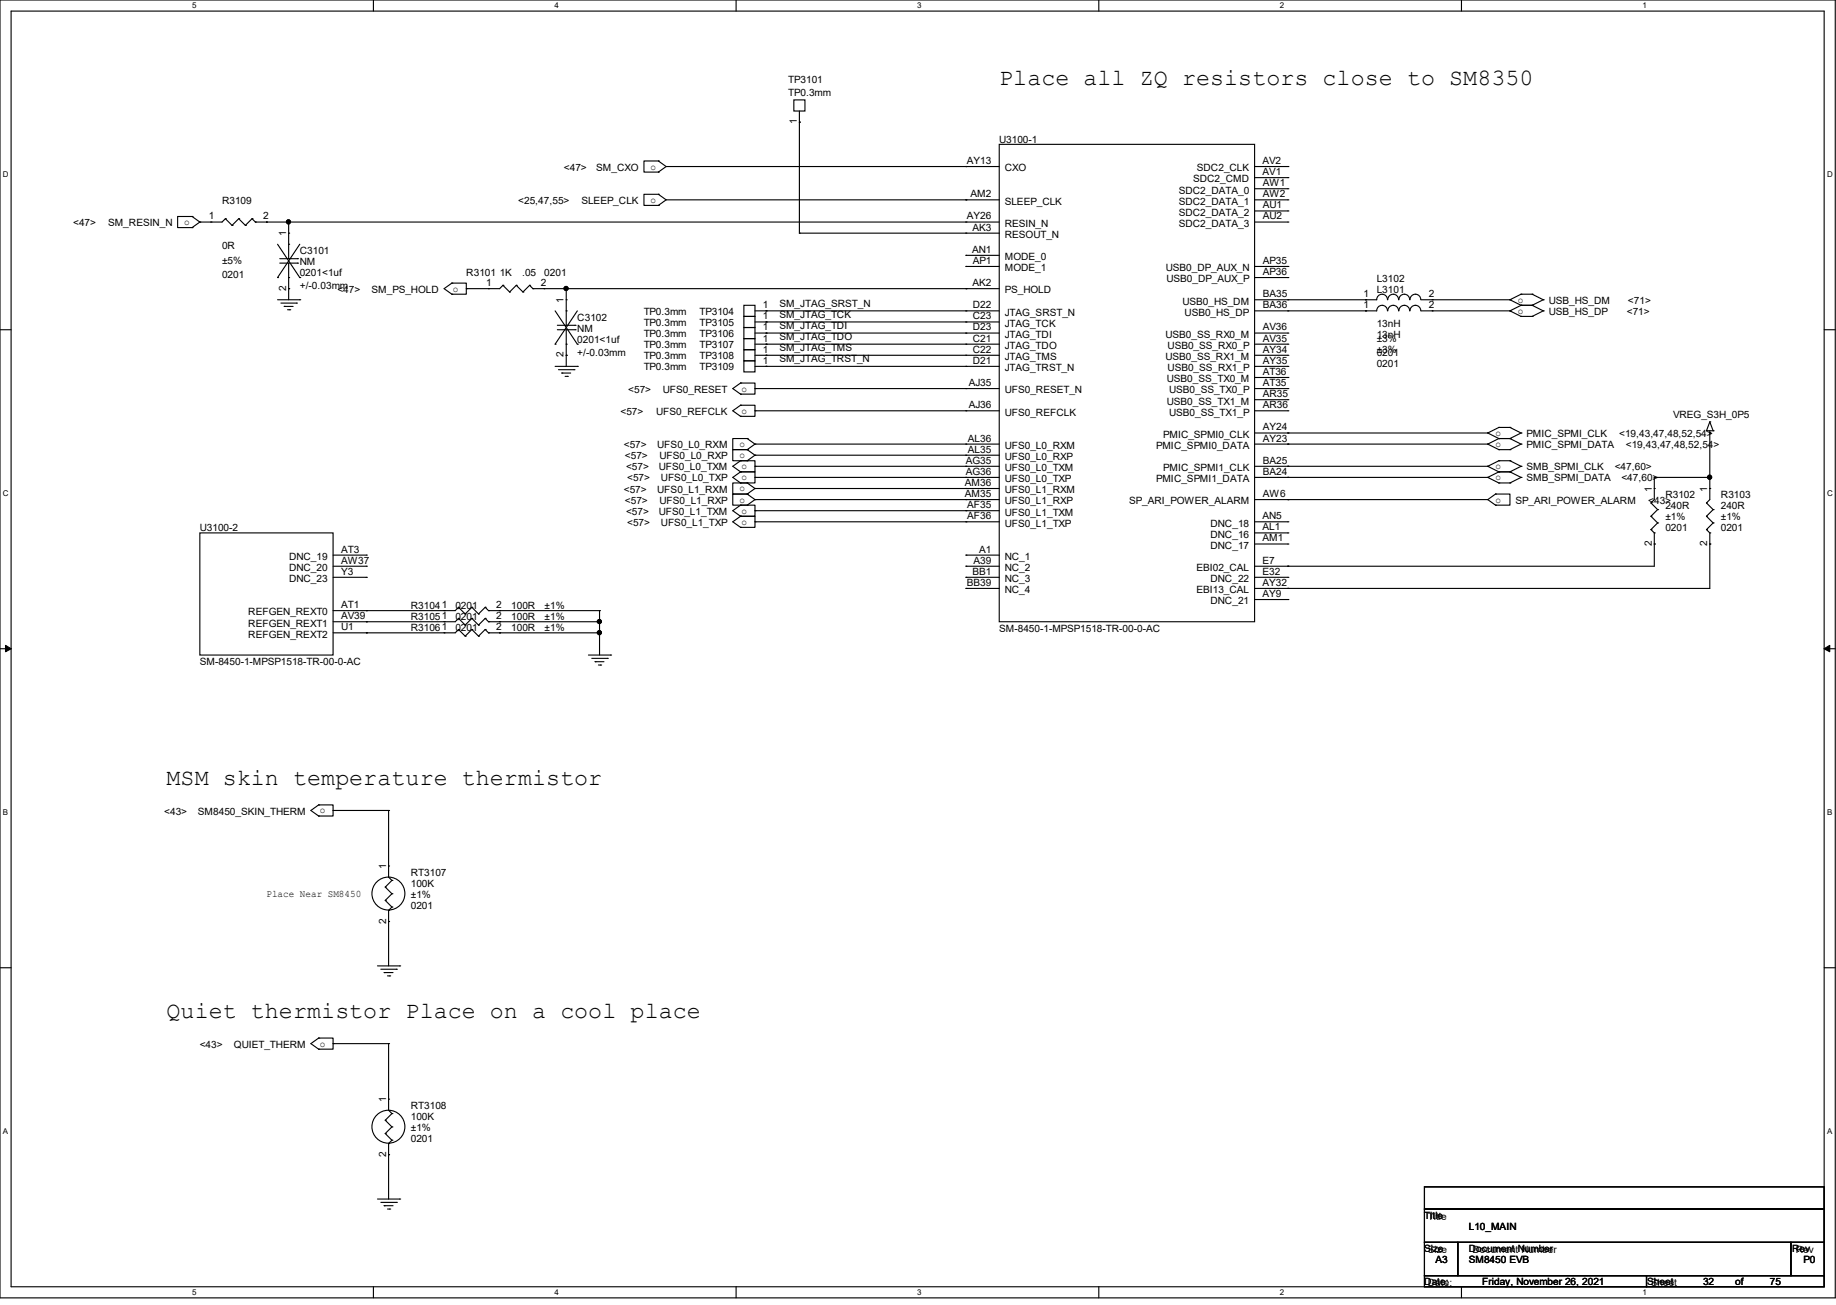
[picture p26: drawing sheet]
<svg xmlns="http://www.w3.org/2000/svg" width="210mm" height="149mm" viewBox="0 0 210 149" stroke-linecap="round" stroke-linejoin="round" font-family="sans-serif">
<defs><g id="words">
<g font-size="2.7">
<text x="114.3" y="9.8">Place all ZQ resistors close to SM8350</text>
<text x="19" y="89.8">MSM skin temperature thermistor</text>
<text x="19" y="116.5">Quiet thermistor Place on a cool place</text>
</g>
<g font-size="1.1">
<text x="90.2" y="9.5">TP3101</text>
<text x="90.2" y="11">TP0.3mm</text>
<text x="91.1" y="14.2" transform="rotate(-90 91.1 14.2)">1</text>
<text x="114.3" y="16.3">U3100-1</text>
<text x="25.4" y="23.3">R3109</text>
<text x="59.3" y="23.3">&lt;25,47,55&gt;</text>
<text x="64.5" y="19.5">&lt;47&gt;</text>
<text x="66.5" y="23.3">SLEEP_CLK</text>
<text x="68.2" y="19.5">SM_CXO</text>
<text x="74.4" y="19.4">o</text>
<text x="74.4" y="23.2">o</text>
<text x="110.6" y="18.8">AY13</text>
<text x="111" y="22.6">AM2</text>
<text x="114.9" y="19.6">CXO</text>
<text x="114.9" y="23.4">SLEEP_CLK</text>
<text x="134.8" y="22.1">SDC2_DATA_0</text>
<text x="134.8" y="23.4">SDC2_DATA_1</text>
<text x="136.5" y="20.9">SDC2_CMD</text>
<text x="136.9" y="19.6">SDC2_CLK</text>
<text x="144.4" y="18.8">AV2</text>
<text x="144.4" y="20">AV1</text>
<text x="144.4" y="21.3">AW1</text>
<text x="144.4" y="22.6">AW2</text>
<text x="144.4" y="23.8">AU1</text>
<text x="8.4" y="25.9">&lt;47&gt;</text>
<text x="12.4" y="25.9">SM_RESIN_N</text>
<text x="21.1" y="25.7">o</text>
<text x="23.9" y="25.1">1</text>
<text x="25.4" y="28.5">0R</text>
<text x="30.1" y="25.1">2</text>
<text x="32.7" y="27.1" transform="rotate(-90 32.7 27.1)">1</text>
<text x="34.3" y="29">C3101</text>
<text x="110.6" y="25.1">AY26</text>
<text x="111.2" y="28.9">AN1</text>
<text x="111.2" y="26.4">AK3</text>
<text x="114.9" y="26">RESIN_N</text>
<text x="114.9" y="27.2">RESOUT_N</text>
<text x="114.9" y="29.8">MODE_0</text>
<text x="134.8" y="24.7">SDC2_DATA_2</text>
<text x="134.8" y="26">SDC2_DATA_3</text>
<text x="144.4" y="25.1">AU2</text>
<text x="25.4" y="30.2">±5%</text>
<text x="25.4" y="31.8">0201</text>
<text x="32.7" y="33.3" transform="rotate(-90 32.7 33.3)">2</text>
<text x="34.3" y="30.3">NM</text>
<text x="34.3" y="31.6">0201&lt;1uf</text>
<text x="34.3" y="33.1">+/-0.03mm</text>
<text x="38.6" y="33.5">&lt;47&gt;</text>
<text x="42.5" y="33.5">SM_PS_HOLD</text>
<text x="51.8" y="33.4">o</text>
<text x="53.3" y="31.6">R3101 1K</text>
<text x="55.6" y="32.7">1</text>
<text x="59.7" y="31.6">.05</text>
<text x="61.8" y="32.7">2</text>
<text x="62.3" y="31.6">0201</text>
<text x="64.5" y="34.7" transform="rotate(-90 64.5 34.7)">1</text>
<text x="87.2" y="35.3">1</text>
<text x="89.2" y="35.1">SM_JTAG_SRST_N</text>
<text x="111.2" y="32.7">AK2</text>
<text x="111.3" y="30.2">AP1</text>
<text x="111.3" y="35.3">D22</text>
<text x="114.9" y="31">MODE_1</text>
<text x="114.9" y="33.6">PS_HOLD</text>
<text x="133.3" y="31">USB0_DP_AUX_N</text>
<text x="133.4" y="32.3">USB0_DP_AUX_P</text>
<text x="135.3" y="34.8">USB0_HS_DM</text>
<text x="144.4" y="35.3">BA36</text>
<text x="144.4" y="34">BA35</text>
<text x="144.4" y="31.5">AP36</text>
<text x="144.4" y="30.2">AP35</text>
<text x="156" y="34">1</text>
<text x="156" y="35.3">1</text>
<text x="157.5" y="32.2">L3102</text>
<text x="157.5" y="33.5">L3101</text>
<text x="163.4" y="34">2</text>
<text x="163.4" y="35.3">2</text>
<text x="173.6" y="34.6">o</text>
<text x="173.6" y="35.9">o</text>
<text x="177.2" y="34.8">USB_HS_DM</text>
<text x="186.2" y="34.8">&lt;71&gt;</text>
<text x="64.5" y="40.9" transform="rotate(-90 64.5 40.9)">2</text>
<text x="66" y="36.7">C3102</text>
<text x="66" y="37.9">NM</text>
<text x="66" y="39.2">0201&lt;1uf</text>
<text x="66" y="40.7">+/-0.03mm</text>
<text x="73.6" y="37.3">TP0.3mm</text>
<text x="73.6" y="36">TP0.3mm</text>
<text x="73.6" y="41.1">TP0.3mm</text>
<text x="73.6" y="38.6">TP0.3mm</text>
<text x="73.6" y="39.8">TP0.3mm</text>
<text x="80" y="37.3">TP3105</text>
<text x="80" y="36">TP3104</text>
<text x="80" y="41.1">TP3108</text>
<text x="80" y="38.6">TP3106</text>
<text x="80" y="39.8">TP3107</text>
<text x="87.2" y="36.5">1</text>
<text x="87.2" y="41.6">1</text>
<text x="87.2" y="40.3">1</text>
<text x="87.2" y="37.8">1</text>
<text x="87.2" y="39.1">1</text>
<text x="89.2" y="36.4">SM_JTAG_TCK</text>
<text x="89.2" y="37.6">SM_JTAG_TDI</text>
<text x="89.2" y="38.9">SM_JTAG_TDO</text>
<text x="89.2" y="40.2">SM_JTAG_TMS</text>
<text x="89.2" y="41.4">SM_JTAG_TRST_N</text>
<text x="111.3" y="36.5">C23</text>
<text x="111.3" y="37.8">D23</text>
<text x="111.3" y="39.1">C21</text>
<text x="111.3" y="40.3">C22</text>
<text x="111.3" y="41.6">D21</text>
<text x="114.9" y="36.1">JTAG_SRST_N</text>
<text x="114.9" y="37.4">JTAG_TCK</text>
<text x="114.9" y="38.7">JTAG_TDI</text>
<text x="114.9" y="39.9">JTAG_TDO</text>
<text x="114.9" y="41.2">JTAG_TMS</text>
<text x="133.3" y="38.7">USB0_SS_RX0_M</text>
<text x="133.3" y="41.2">USB0_SS_RX1_M</text>
<text x="133.6" y="39.9">USB0_SS_RX0_P</text>
<text x="135.5" y="36.1">USB0_HS_DP</text>
<text x="144.4" y="39.1">AV35</text>
<text x="144.4" y="41.6">AY35</text>
<text x="144.4" y="37.8">AV36</text>
<text x="144.4" y="40.3">AY34</text>
<text x="157.5" y="37.4">13nH</text>
<text x="157.5" y="39.1">±3%</text>
<text x="157.5" y="40.7">0201</text>
<text x="157.5" y="38.7">13nH</text>
<text x="157.5" y="40.4">±3%</text>
<text x="177.2" y="36">USB_HS_DP</text>
<text x="186.1" y="36">&lt;71&gt;</text>
<text x="71" y="47.5">&lt;57&gt;</text>
<text x="71.9" y="44.9">&lt;57&gt;</text>
<text x="73.6" y="42.4">TP0.3mm</text>
<text x="75.1" y="47.5">UFS0_REFCLK</text>
<text x="75.8" y="44.9">UFS0_RESET</text>
<text x="80" y="42.4">TP3109</text>
<text x="84.8" y="44.8">o</text>
<text x="84.8" y="47.3">o</text>
<text x="110.8" y="44.2">AJ35</text>
<text x="110.8" y="46.7">AJ36</text>
<text x="114.9" y="42.5">JTAG_TRST_N</text>
<text x="114.9" y="45">UFS0_RESET_N</text>
<text x="114.9" y="47.5">UFS0_REFCLK</text>
<text x="133.5" y="43.7">USB0_SS_TX0_M</text>
<text x="133.5" y="46.3">USB0_SS_TX1_M</text>
<text x="133.6" y="42.5">USB0_SS_RX1_P</text>
<text x="133.7" y="45">USB0_SS_TX0_P</text>
<text x="133.7" y="47.5">USB0_SS_TX1_P</text>
<text x="144.4" y="44.2">AT35</text>
<text x="144.4" y="46.7">AR36</text>
<text x="144.4" y="42.9">AT36</text>
<text x="144.4" y="45.4">AR35</text>
<text x="157.5" y="42">0201</text>
<text x="191.4" y="47.8">VREG_S3H_0P5</text>
<text x="71.4" y="51.3">&lt;57&gt;</text>
<text x="71.5" y="52.5">&lt;57&gt;</text>
<text x="71.6" y="53.8">&lt;57&gt;</text>
<text x="75.2" y="51.3">UFS0_L0_RXM</text>
<text x="75.4" y="53.8">UFS0_L0_TXM</text>
<text x="75.4" y="52.5">UFS0_L0_RXP</text>
<text x="84.6" y="51.1">o</text>
<text x="84.6" y="52.4">o</text>
<text x="84.8" y="53.7">o</text>
<text x="110.5" y="53">AG35</text>
<text x="110.7" y="50.5">AL36</text>
<text x="110.7" y="51.8">AL35</text>
<text x="114.9" y="51.4">UFS0_L0_RXM</text>
<text x="114.9" y="52.6">UFS0_L0_RXP</text>
<text x="114.9" y="53.9">UFS0_L0_TXM</text>
<text x="132.2" y="51.4">PMIC_SPMI0_DATA</text>
<text x="133.1" y="50.1">PMIC_SPMI0_CLK</text>
<text x="133.1" y="53.9">PMIC_SPMI1_CLK</text>
<text x="144.4" y="49.2">AY24</text>
<text x="144.4" y="53">BA25</text>
<text x="144.4" y="50.5">AY23</text>
<text x="171.1" y="53.7">o</text>
<text x="171.1" y="49.9">o</text>
<text x="171.1" y="51.1">o</text>
<text x="174.6" y="50">PMIC_SPMI_CLK</text>
<text x="174.6" y="53.8">SMB_SPMI_CLK</text>
<text x="174.6" y="51.3">PMIC_SPMI_DATA</text>
<text x="184.7" y="53.8">&lt;47,60&gt;</text>
<text x="185.2" y="50">&lt;19,43,47,48,52,54&gt;</text>
<text x="186" y="51.3">&lt;19,43,47,48,52,54&gt;</text>
<text x="71.4" y="56.3">&lt;57&gt;</text>
<text x="71.5" y="57.6">&lt;57&gt;</text>
<text x="71.6" y="58.9">&lt;57&gt;</text>
<text x="71.7" y="55.1">&lt;57&gt;</text>
<text x="75.2" y="56.3">UFS0_L1_RXM</text>
<text x="75.4" y="58.9">UFS0_L1_TXM</text>
<text x="75.4" y="57.6">UFS0_L1_RXP</text>
<text x="75.6" y="55.1">UFS0_L0_TXP</text>
<text x="84.6" y="56.2">o</text>
<text x="84.6" y="57.5">o</text>
<text x="84.8" y="55">o</text>
<text x="84.8" y="58.8">o</text>
<text x="110.4" y="55.6">AM36</text>
<text x="110.4" y="56.9">AM35</text>
<text x="110.5" y="54.3">AG36</text>
<text x="110.6" y="58.1">AF35</text>
<text x="110.6" y="59.4">AF36</text>
<text x="114.9" y="55.2">UFS0_L0_TXP</text>
<text x="114.9" y="56.4">UFS0_L1_RXM</text>
<text x="114.9" y="57.7">UFS0_L1_RXP</text>
<text x="114.9" y="59">UFS0_L1_TXM</text>
<text x="129.2" y="57.7">SP_ARI_POWER_ALARM</text>
<text x="132.2" y="55.2">PMIC_SPMI1_DATA</text>
<text x="144.4" y="59.4">AN5</text>
<text x="144.4" y="54.3">BA24</text>
<text x="144.5" y="56.9">AW6</text>
<text x="171.1" y="55">o</text>
<text x="171.1" y="57.5">o</text>
<text x="173.4" y="57.6">SP_ARI_POWER_ALARM</text>
<text x="174.6" y="55.1">SMB_SPMI_DATA</text>
<text x="185.5" y="55.1">&lt;47,60&gt;</text>
<text x="188.5" y="57.6">&lt;43&gt;</text>
<text x="188.9" y="56.3" transform="rotate(-90 188.9 56.3)">1</text>
<text x="190.5" y="57">R3102</text>
<text x="190.5" y="58.3">240R</text>
<text x="190.5" y="59.5">±1%</text>
<text x="195.3" y="56.3" transform="rotate(-90 195.3 56.3)">1</text>
<text x="196.8" y="57">R3103</text>
<text x="196.8" y="58.3">240R</text>
<text x="196.8" y="59.5">±1%</text>
<text x="22.9" y="60.8">U3100-2</text>
<text x="33.1" y="64.1">DNC_19</text>
<text x="33.1" y="65.3">DNC_20</text>
<text x="39" y="63.2">AT3</text>
<text x="39" y="64.5">AW37</text>
<text x="39" y="65.7">Y3</text>
<text x="71.7" y="60.2">&lt;57&gt;</text>
<text x="75.6" y="60.2">UFS0_L1_TXP</text>
<text x="84.8" y="60">o</text>
<text x="111.2" y="65.7">BB1</text>
<text x="111.4" y="64.5">A39</text>
<text x="112" y="63.2">A1</text>
<text x="114.9" y="60.2">UFS0_L1_TXP</text>
<text x="114.9" y="64.1">NC_1</text>
<text x="114.9" y="65.3">NC_2</text>
<text x="136.9" y="65.3">EBI02_CAL</text>
<text x="138.5" y="60.2">DNC_18</text>
<text x="138.5" y="61.5">DNC_16</text>
<text x="138.5" y="62.8">DNC_17</text>
<text x="144.4" y="60.7">AL1</text>
<text x="144.4" y="61.9">AM1</text>
<text x="144.4" y="65.7">E32</text>
<text x="144.4" y="64.5">E7</text>
<text x="188.9" y="62.5" transform="rotate(-90 188.9 62.5)">2</text>
<text x="190.5" y="60.8">0201</text>
<text x="195.3" y="62.5" transform="rotate(-90 195.3 62.5)">2</text>
<text x="196.8" y="60.8">0201</text>
<text x="28.4" y="70.4">REFGEN_REXT0</text>
<text x="28.4" y="71.7">REFGEN_REXT1</text>
<text x="33.1" y="66.6">DNC_23</text>
<text x="39" y="69.6">AT1</text>
<text x="39" y="70.8">AV39</text>
<text x="47" y="71">R31051</text>
<text x="47" y="69.7">R31041</text>
<text x="52.1" y="71">0201</text>
<text x="52.1" y="69.7">0201</text>
<text x="56.8" y="70.8">2</text>
<text x="56.8" y="69.6">2</text>
<text x="58.5" y="71">100R</text>
<text x="58.5" y="69.7">100R</text>
<text x="62.3" y="71">±1%</text>
<text x="62.3" y="69.7">±1%</text>
<text x="110.6" y="67">BB39</text>
<text x="114.9" y="66.6">NC_3</text>
<text x="114.9" y="67.9">NC_4</text>
<text x="136.9" y="67.9">EBI13_CAL</text>
<text x="138.5" y="66.6">DNC_22</text>
<text x="138.5" y="69.1">DNC_21</text>
<text x="144.4" y="68.3">AY9</text>
<text x="144.4" y="67">AY32</text>
<text x="22.9" y="76.1">SM-8450-1-MPSP1518-TR-00-0-AC</text>
<text x="28.4" y="72.9">REFGEN_REXT2</text>
<text x="39" y="72.1">U1</text>
<text x="47" y="72.2">R31061</text>
<text x="52.1" y="72.2">0201</text>
<text x="56.8" y="72.1">2</text>
<text x="58.5" y="72.2">100R</text>
<text x="62.3" y="72.2">±1%</text>
<text x="114.3" y="72.3">SM-8450-1-MPSP1518-TR-00-0-AC</text>
<text x="18.8" y="93.2">&lt;43&gt;</text>
<text x="22.6" y="93.2">SM8450_SKIN_THERM</text>
<text x="36.6" y="93.1">o</text>
<text x="44.2" y="99.4" transform="rotate(-90 44.2 99.4)">1</text>
<text x="47" y="100.2">RT3107</text>
<text x="47" y="101.4">100K</text>
<text x="30.5" y="102.6">Place Near SM8450</text>
<text x="44.2" y="105.7" transform="rotate(-90 44.2 105.7)">2</text>
<text x="47" y="102.7">±1%</text>
<text x="47" y="104">0201</text>
<text x="22.8" y="119.8">&lt;43&gt;</text>
<text x="26.8" y="119.8">QUIET_THERM</text>
<text x="36.6" y="119.7">o</text>
<text x="44.2" y="126.1" transform="rotate(-90 44.2 126.1)">1</text>
<text x="47" y="126.8">RT3108</text>
<text x="47" y="128.1">100K</text>
<text x="47" y="129.4">±1%</text>
<text x="47" y="130.6">0201</text>
<text x="44.2" y="132.3" transform="rotate(-90 44.2 132.3)">2</text>
<text x="162.9" y="139.4">Title</text>
<text x="162.9" y="143.2">Size</text>
<text x="163.3" y="139.5">Title</text>
<text x="163.3" y="143.3">Size</text>
<text x="168" y="143.2">Document Number</text>
<text x="168" y="140.7">L10_MAIN</text>
<text x="168.4" y="143.3">Document Number</text>
<text x="205" y="143.2">Rev</text>
<text x="205.4" y="143.3">Rev</text>
<text x="162.9" y="147">Date:</text>
<text x="163.3" y="147.1">Date:</text>
<text x="164.2" y="144.5">A3</text>
<text x="168" y="144.5">SM8450 EVB</text>
<text x="169.5" y="147">Friday, November 26, 2021</text>
<text x="188.4" y="147">Sheet</text>
<text x="188.8" y="147.1">Sheet</text>
<text x="194.8" y="147">32</text>
<text x="198.5" y="147">of</text>
<text x="202.5" y="147">75</text>
<text x="206.3" y="144.5">P0</text>
</g>
<g font-size=".9">
<text x="22" y=".9">5</text>
<text x="63.4" y=".9">4</text>
<text x="104.9" y=".9">3</text>
<text x="146.4" y=".9">2</text>
<text x="187.9" y=".9">1</text>
<text x=".3" y="20.3">D</text>
<text x="209" y="20.3">D</text>
<text x=".3" y="56.7">C</text>
<text x="209" y="56.7">C</text>
<text x=".3" y="93.2">B</text>
<text x="209" y="93.2">B</text>
<text x=".3" y="129.7">A</text>
<text x="209" y="129.7">A</text>
<text x="22" y="148.1">5</text>
<text x="63.4" y="148.1">4</text>
<text x="104.9" y="148.1">3</text>
<text x="146.4" y="148.1">2</text>
<text x="187.9" y="148.1">1</text>
</g>
</g></defs>
<path d="M0 0h209.9v148.5h-209.9zM1.3 1.3h207.4v145.9h-207.4z" fill="none" stroke="#000" stroke-width=".13"/>
<g fill="#fff">
<path d="M22 .1h.5v1h-.5z"/>
<path d="M22 147.3h.5v1h-.5z"/>
</g>
<path d="M42.7 0v1.3M42.7 147.2v1.3" fill="none" stroke="#000" stroke-width=".13"/>
<g fill="#fff">
<path d="M63.4 .1h.5v1h-.5z"/>
<path d="M63.4 147.3h.5v1h-.5z"/>
</g>
<path d="M84.2 0v1.3M84.2 147.2v1.3" fill="none" stroke="#000" stroke-width=".13"/>
<g fill="#fff">
<path d="M104.9 .1h.5v1h-.5z"/>
<path d="M104.9 147.3h.5v1h-.5z"/>
</g>
<path d="M125.7 0v1.3M125.7 147.2v1.3" fill="none" stroke="#000" stroke-width=".13"/>
<g fill="#fff">
<path d="M146.4 .1h.5v1h-.5z"/>
<path d="M146.4 147.3h.5v1h-.5z"/>
</g>
<path d="M167.2 0v1.3M167.2 147.2v1.3" fill="none" stroke="#000" stroke-width=".13"/>
<g fill="#fff">
<path d="M187.9 .1h.5v1h-.5z"/>
<path d="M187.9 147.3h.5v1h-.5z"/>
<path d="M.3 19.5h.7v1h-.7z"/>
<path d="M209 19.5h.6v1h-.6z"/>
<path d="M.3 55.9h.7v1h-.7z"/>
<path d="M209 55.9h.6v1h-.6z"/>
</g>
<path d="M0 37.7h1.3M208.7 37.7h1.2" fill="none" stroke="#000" stroke-width=".13"/>
<g fill="#fff">
<path d="M.3 92.4h.6v1h-.6z"/>
<path d="M209 92.4h.6v1h-.6z"/>
</g>
<path d="M0 74.2h1.3M208.7 74.2h1.2" fill="none" stroke="#000" stroke-width=".13"/>
<path d="M.6 73.8l.7 .4-.7 .3zM208.7 74.2l.6-.4v.7z" fill="#000" stroke="#000" stroke-width=".13"/>
<g fill="#fff">
<path d="M.3 128.9h.6v1h-.6z"/>
<path d="M209 128.9h.6v1h-.6z"/>
</g>
<g fill="none" stroke="#000" stroke-width=".13">
<path d="M75.3 18.4h.1M75.3 19.7h.1M75.3 18.4h-1.6v1.3h1.6M75.3 18.4l.9 .6M76.2 19l-.9 .7M76.2 19h38.1M90.8 11.4h1.3v1.3h-1.3zM91.4 14h.1M91.4 12.7v14M110.5 19h.1M114.3 16.5h29.2v54.6h-29.2zM143.5 19h3.8"/>
<path d="M147.3 19h.1M22 24.8h.1M22 26h.1M22 24.8h-1.7v1.2h1.7M22 24.8l.9 .6M22.9 25.4h.1M22.9 25.4l-.9 .6M24.1 25.4h.1M25.8 25l-.4 .4h-2.5M25.8 25h.1M25.8 25l.7 .8M26.5 25.8h.1"/>
<path d="M27.3 25l-.8 .8M27.3 25h.1M27.3 25l.8 .8M28.1 25.8h.1M28.8 25l-.7 .8M28.8 25h.1M28.8 25l.4 .4M29.2 25.4h.1M29.2 25.4h85.1M30.5 25.4h.1M31.8 34.3h2.5M31.8 31.7h.1"/>
<path d="M31.8 27.9l2.5 3.8M32 29.6h2M32 30.1h2M32.1 34.7h1.8M32.5 35.1h1M32.5 35.1h.1M32.9 35.4h.2M33 27.9h.1M33 31.7h.1M33 26.7h.1M33 33h.1M33 30.1v4.2"/>
<path d="M33 25.4h.1M33 25.4v4.2M33.1 35.4h.1M33.9 34.7h.1M34 29.6h.1M34 30.1h.1M34.3 34.3h.1M34.3 31.7h.1M34.3 27.9l-2.5 3.8M51.7 32.4l-.9 .6 .9 .7M51.7 32.4h.1M51.7 33.7h.1"/>
<path d="M51.7 32.4h1.6v1.3h-1.6M53.3 33h.1M55.9 33h.1M57.5 32.6l-.4 .4h-3.8M57.5 32.6h.1M57.5 32.6l.8 .8M58.3 33.4h.1M59.1 32.6h.1M59.1 32.6l.7 .8M59.1 32.6l-.8 .8M59.8 33.4h.1M60.6 32.6l-.8 .8"/>
<path d="M60.6 32.6h.1M60.6 32.6l.4 .4M61 33h.1M61 33h53.3M62.2 33h.1M63.5 39.4h.1M63.5 35.6l2.5 3.8M63.8 37.2h2M63.8 37.7h2M64.8 35.6h.1M64.8 39.4h.1M64.8 34.3h.1"/>
<path d="M64.8 33h.1M64.8 33v4.2M64.8 37.7v4.2M65.8 37.2h.1M65.8 37.7h.1M66 39.4h.1M66 35.6l-2.5 3.8M75.3 22.2h.1M75.3 23.5h.1M75.3 22.2h-1.6v1.3h1.6M75.3 22.2l.9 .7M76.2 22.9l-.9 .6"/>
<path d="M76.2 22.9h38.1M85.1 36.2h1.3v1.3h-1.3zM85.1 34.9h1.3v1.3h-1.3zM85.1 37.5h1.3v1.2h-1.3zM85.1 38.7h1.3v1.3h-1.3zM86.4 36.8h27.9M86.4 35.6h27.9M86.4 38.1h27.9M86.4 39.4h27.9M87.6 36.8h.1M87.6 35.6h.1M87.6 38.1h.1"/>
<path d="M87.6 39.4h.1M91.4 26.7h.1M91.4 26.7h22.9M110.5 29.2h3.8M110.5 30.5h3.8M110.5 22.9h.1M110.5 25.4h.1M110.5 26.7h.1M110.5 29.2h.1M110.5 30.5h.1M110.5 33h.1M110.5 35.6h.1"/>
<path d="M110.5 36.8h.1M110.5 38.1h.1M110.5 39.4h.1M143.5 22.9h3.8M143.5 25.4h3.8M143.5 30.5h3.8M143.5 38.1h3.8M143.5 39.4h3.8M143.5 20.3h3.8M143.5 21.6h3.8M143.5 24.1h3.8M143.5 31.7h3.8"/>
<path d="M147.3 20.3h.1M147.3 21.6h.1M147.3 22.9h.1M147.3 24.1h.1M147.3 25.4h.1M147.3 30.5h.1M147.3 31.7h.1M147.3 34.3h.1M147.3 35.6h.1M147.3 38.1h.1M147.3 39.4h.1M156.2 34.3h.1"/>
<path d="M156.2 35.6h.1M158.7 34.3a.61 .61 0 0 0-.6-.6 .61 .61 0 0 0-.6 .6h-14M158.7 35.6a.61 .61 0 0 0-.6-.7 .61 .61 0 0 0-.6 .7h-14M160 34.3a.61 .61 0 0 0-.6-.6 .61 .61 0 0 0-.6 .6M160 35.6a.61 .61 0 0 0-.6-.7 .61 .61 0 0 0-.6 .7M161.2 34.3a.61 .61 0 0 0-.6-.6 .61 .61 0 0 0-.6 .6M161.2 35.6a.61 .61 0 0 0-.6-.7 .61 .61 0 0 0-.6 .7M162.5 34.3a.61 .61 0 0 0-.6-.6 .61 .61 0 0 0-.6 .6M162.5 35.6a.61 .61 0 0 0-.6-.7 .61 .61 0 0 0-.6 .7M162.6 34.3h10.1M162.6 35.6h10.1M163.8 34.3h.1"/>
<path d="M163.8 35.6h.1M172.7 35.6h.1M172.7 35.6l1.3 .6M172.7 34.3h.1M172.7 34.3l1.3 .6M174 36.2h1.3M174 34.9l-1.3 .7M174 36.2h.1M174 34.9h1.3M174 33.7l-1.3 .6M174 33.7h.1M174 34.9h.1"/>
<path d="M174 33.7h1.3M175.3 36.2h.1M175.3 34.9l1.2 .7M175.3 33.7h.1M175.3 34.9h.1M175.3 33.7l1.2 .6M176.5 35.6h.1M176.5 35.6l-1.2 .6M176.5 34.3h.1M176.5 34.3l-1.2 .6M63.5 41.9h2.5M63.9 42.3h1.8"/>
<path d="M64.3 42.7h1M64.3 42.7h.1M64.6 43.1h.3M64.8 40.6h.1M64.9 43.1h.1M65.7 42.3h.1M66 41.9h.1M84.7 52.7h.1M84.7 54h.1M84.7 52.7h1.7v1.3h-1.7M84.7 55.2h.1M84.7 54h1.7v1.2h-1.7"/>
<path d="M84.7 52.7l-.9 .6 .9 .7M84.7 54l-.9 .6 .9 .6M84.7 43.8h.1M84.7 45.1h.1M84.7 43.8h1.7v1.3h-1.7M84.7 46.4h.1M84.7 47.6h.1M84.7 46.4h1.7v1.2h-1.7M84.7 57.8h.1M84.7 59.1h.1M84.7 57.8h1.7v1.3h-1.7M84.7 59.1h1.7v1.2h-1.7"/>
<path d="M84.7 43.8l-.9 .6 .9 .7M84.7 46.4l-.9 .6 .9 .6M84.7 57.8l-.9 .6 .9 .7M84.7 59.1l-.9 .6 .9 .6M85.1 41.3h1.3v1.2h-1.3zM85.1 40h1.3v1.3h-1.3zM85.5 50.2h.1M85.5 51.4h.1M85.5 50.2h-1.7v1.2h1.7M85.5 52.7h.1M85.5 51.4h-1.7v1.3h1.7M85.5 50.2l.9 .6"/>
<path d="M85.5 51.4l.9 .7M85.5 55.2h.1M85.5 56.5h.1M85.5 55.2h-1.7v1.3h1.7M85.5 57.8h.1M85.5 56.5h-1.7v1.3h1.7M85.5 55.2l.9 .7M85.5 56.5l.9 .6M86.4 50.8l-.9 .6M86.4 52.1l-.9 .6M86.4 41.9h27.9M86.4 44.4h.1"/>
<path d="M86.4 47h.1M86.4 55.9h.1M86.4 57.1h.1M86.4 58.4h.1M86.4 59.7h.1M86.4 50.8h.1M86.4 52.1h.1M86.4 53.3h.1M86.4 54.6h.1M86.4 55.9l-.9 .6M86.4 57.1l-.9 .7M86.4 40.6h27.9"/>
<path d="M86.4 44.4h27.9M86.4 47h27.9M86.4 50.8h27.9M86.4 52.1h27.9M86.4 53.3h27.9M86.4 54.6h27.9M86.4 55.9h27.9M86.4 57.1h27.9M86.4 58.4h27.9M86.4 59.7h27.9M87.6 41.9h.1M87.6 40.6h.1"/>
<path d="M110.5 40.6h.1M110.5 41.9h.1M110.5 44.4h.1M110.5 47h.1M110.5 50.8h.1M110.5 52.1h.1M110.5 53.3h.1M110.5 54.6h.1M110.5 55.9h.1M110.5 57.1h.1M110.5 58.4h.1M110.5 59.7h.1"/>
<path d="M143.5 41.9h3.8M143.5 40.6h3.8M143.5 44.4h3.8M143.5 47h3.8M143.5 50.8h26.7M143.5 53.3h26.7M143.5 54.6h26.7M143.5 57.1h26.7M143.5 59.7h3.8M143.5 43.2h3.8M143.5 45.7h3.8M143.5 49.5h26.7"/>
<path d="M147.3 40.6h.1M147.3 41.9h.1M147.3 43.2h.1M147.3 44.4h.1M147.3 45.7h.1M147.3 47h.1M147.3 49.5h.1M147.3 50.8h.1M147.3 53.3h.1M147.3 54.6h.1M147.3 57.1h.1M147.3 59.7h.1"/>
<path d="M170.2 49.5h.1M170.2 53.3h.1M170.2 54.6h.1M170.2 49.5l1.2 .7M170.2 53.3l1.2 .7M170.2 54.6l1.2 .6M170.2 50.8h.1M170.2 57.1l.9 .7M170.2 50.8l1.3 .6M171.1 56.5l-.9 .6M171.1 56.5h.1M171.1 57.8h.1"/>
<path d="M171.1 56.5h1.6v1.3h-1.6M171.4 48.9l-1.2 .6M171.4 52.7l-1.2 .6M171.4 54l-1.2 .6M171.4 48.9h.1M171.4 52.7h.1M171.4 54h.1M171.4 55.2h.1M171.4 48.9h1.3M171.4 52.7h1.3M171.4 54h1.3M171.5 50.2h1.2"/>
<path d="M171.5 55.2h1.2M171.5 50.2l-1.3 .6M171.5 50.2h.1M171.5 51.4h.1M171.5 51.4h1.2M172.7 48.9h.1M172.7 52.7h.1M172.7 54h.1M172.7 55.2h.1M172.7 48.9l1.3 .6M172.7 52.7l1.3 .6M172.7 54l1.3 .6"/>
<path d="M172.7 50.2h.1M172.7 51.4h.1M172.7 50.2l1.3 .6M174 49.5h.1M174 53.3h.1M174 54.6h.1M174 49.5l-1.3 .7M174 53.3l-1.3 .7M174 54.6l-1.3 .6M174 50.8h.1M174 50.8l-1.3 .6M188.8 57.5h.1"/>
<path d="M188.8 59.1h.1M188.8 57.5l.8 .8M188.8 59.1l.8 .7M189.2 55.9h.1M189.2 54.6h.1M189.2 54.6v2.5l-.4 .4M189.2 54.6h6.4M189.6 58.3h.1M189.6 59.8h.1M189.6 58.3l-.8 .8M189.6 59.8l-.8 .8M195.2 49.3h.1"/>
<path d="M195.2 57.5h.1M195.2 59.1h.1M195.2 49.3h.8M195.2 57.5l.8 .8M195.2 59.1l.8 .7M195.6 48.3l.4 1M195.6 49.5h.1M195.6 48.3h.1M195.6 55.9h.1M195.6 54.6h.1M195.6 49.3v7.8l-.4 .4M195.6 48.3l-.4 1"/>
<path d="M196 49.3h.1M196 58.3h.1M196 59.8h.1M196 58.3l-.8 .8M196 59.8l-.8 .8M22.9 61h15.2v13.9h-15.2zM38.1 63.5h3.8M38.1 64.8h3.8M38.1 66h3.8M41.9 63.5h.1M41.9 64.8h.1M41.9 66h.1"/>
<path d="M41.9 69.8h.1M41.9 71.1h.1M41.9 72.4h.1M50.8 71.1h.1M50.8 69.8h.1M50.8 72.4h.1M52.5 70.7h.1M52.5 70.7l.7 .8M52.5 70.7l-.4 .4h-14M52.5 69.5h.1M52.5 69.5l.7 .7M52.5 69.5l-.4 .3h-14"/>
<path d="M52.5 72h.1M52.5 72l.7 .8M52.5 72l-.4 .4h-14M53.2 71.5h.1M53.2 70.2h.1M53.2 72.8h.1M54 70.7l-.8 .8M54 70.7h.1M54 70.7l.7 .8M54 69.5l-.8 .7M54 69.5h.1M54 69.5l.7 .7"/>
<path d="M54 72l-.8 .8M54 72h.1M54 72l.7 .8M54.7 71.5h.1M54.7 70.2h.1M54.7 72.8h.1M55.5 70.7l-.8 .8M55.5 70.7h.1M55.5 70.7l.4 .4M55.5 69.5l-.8 .7M55.5 69.5h.1M55.5 69.5l.4 .3"/>
<path d="M55.5 72l-.8 .8M55.5 72h.1M55.5 72l.4 .4M55.9 71.1h.1M55.9 71.1h12.7M55.9 69.8h.1M55.9 69.8h12.7M55.9 72.4h.1M55.9 72.4h12.7M57.1 71.1h.1M57.2 69.8h.1M57.2 72.4h.1"/>
<path d="M67.3 74.9h2.6M67.7 75.3h1.8M68.1 75.7h1M68.1 75.7h.1M68.5 76.1h.2M68.6 69.8h.1M68.6 71.1h.1M68.6 72.4h.1M68.6 69.8v5.1M68.7 76.1h.1M69.5 75.3h.1M69.9 74.9h.1"/>
<path d="M84.7 60.3h.1M110.5 63.5h3.8M110.5 64.8h3.8M110.5 66h3.8M110.5 67.3h3.8M110.5 63.5h.1M110.5 64.8h.1M110.5 66h.1M110.5 67.3h.1M143.5 66h3.8M143.5 61h3.8M143.5 62.2h3.8"/>
<path d="M143.5 68.6h3.8M147.3 61h.1M147.3 62.2h.1M147.3 64.8h.1M147.3 66h.1M147.3 67.3h.1M147.3 68.6h.1M188.8 60.6h.1M188.8 60.6l.4 .4M189.2 61h.1M189.2 62.2h.1M189.2 61v3.8h-45.7"/>
<path d="M195.2 60.6h.1M195.2 60.6l.4 .4M195.6 61h.1M195.6 62.2h.1M195.6 61v6.3h-52.1M36.4 92.1h.1M36.4 93.3h.1M36.4 92.1h1.7v1.2h-1.7M36.4 92.1l-.8 .6 .8 .6M38.1 92.7h.1M38.1 92.7h6.4M44.5 99.1h.1"/>
<path d="M44.5 92.7h.1M44.5 92.7v7.6l.3 .4M0 110.7h1.3M36.4 118.7h.1M36.4 118.7h1.7v1.3h-1.7M36.4 118.7l-.8 .7 .8 .6M38.1 119.4h.1M38.1 119.4h6.4M43.2 110.5h2.5M43.6 110.9h1.7M43.9 111.3h.1M43.9 111.3h1.1"/>
<path d="M44.1 101.5h.1M44.1 103h.1M44.1 101.5l.7 .7M44.1 103l.7 .8M44.3 111.6h.3M44.5 104.1h.1M44.5 105.4h.1M44.5 119.4h.1M44.5 104.1v6.4M44.5 119.4v7.6l.3 .4M44.6 111.6h.1M44.8 100.7h.1"/>
<path d="M44.8 102.2h.1M44.8 103.8h.1M44.8 100.7l-.7 .8M44.8 102.2l-.7 .8M44.8 103.8l-.3 .3M45.3 110.9h.1M45.7 110.5h.1M208.7 110.7h1.2M36.4 120h.1M43.2 137.2h2.5M43.6 137.5h1.7M43.9 137.9h.1"/>
<path d="M43.9 137.9h1.1M44.1 128.1h.1M44.1 129.7h.1M44.1 128.1l.7 .8M44.1 129.7l.7 .7M44.3 138.3h.3M44.5 130.8h.1M44.5 125.7h.1M44.5 132.1h.1M44.5 130.8v6.4M44.6 138.3h.1M44.8 127.4h.1"/>
<path d="M44.8 128.9h.1M44.8 130.4h.1M44.8 127.4l-.7 .7M44.8 128.9l-.7 .8M44.8 130.4l-.3 .4M45.3 137.5h.1M45.7 137.2h.1M162.9 135.8h45.8v2.5h-45.8zM162.9 138.3h45.8v3.8h-45.8zM162.9 142.1h3.9v3.8h-3.9zM162.9 145.9h25.4v1.3h-25.4zM166.8 142.1h38.1v3.8h-38.1z"/>
<path d="M188.3 145.9h20.4v1.3h-20.4zM204.9 142.1h3.8v3.8h-3.8z"/>
<circle cx="44.4" cy="102.2" r="1.88"/>
<circle cx="44.4" cy="128.9" r="1.88"/>
</g>
<g fill="#000" stroke="#000" stroke-width=".13">
<circle cx="33" cy="25.4" r=".23"/>
<circle cx="64.7" cy="33" r=".23"/>
<circle cx="195.6" cy="54.6" r=".23"/>
<circle cx="68.6" cy="72.4" r=".23"/>
<circle cx="68.6" cy="71.1" r=".23"/>
</g>
<use href="#words"/>
</svg>
